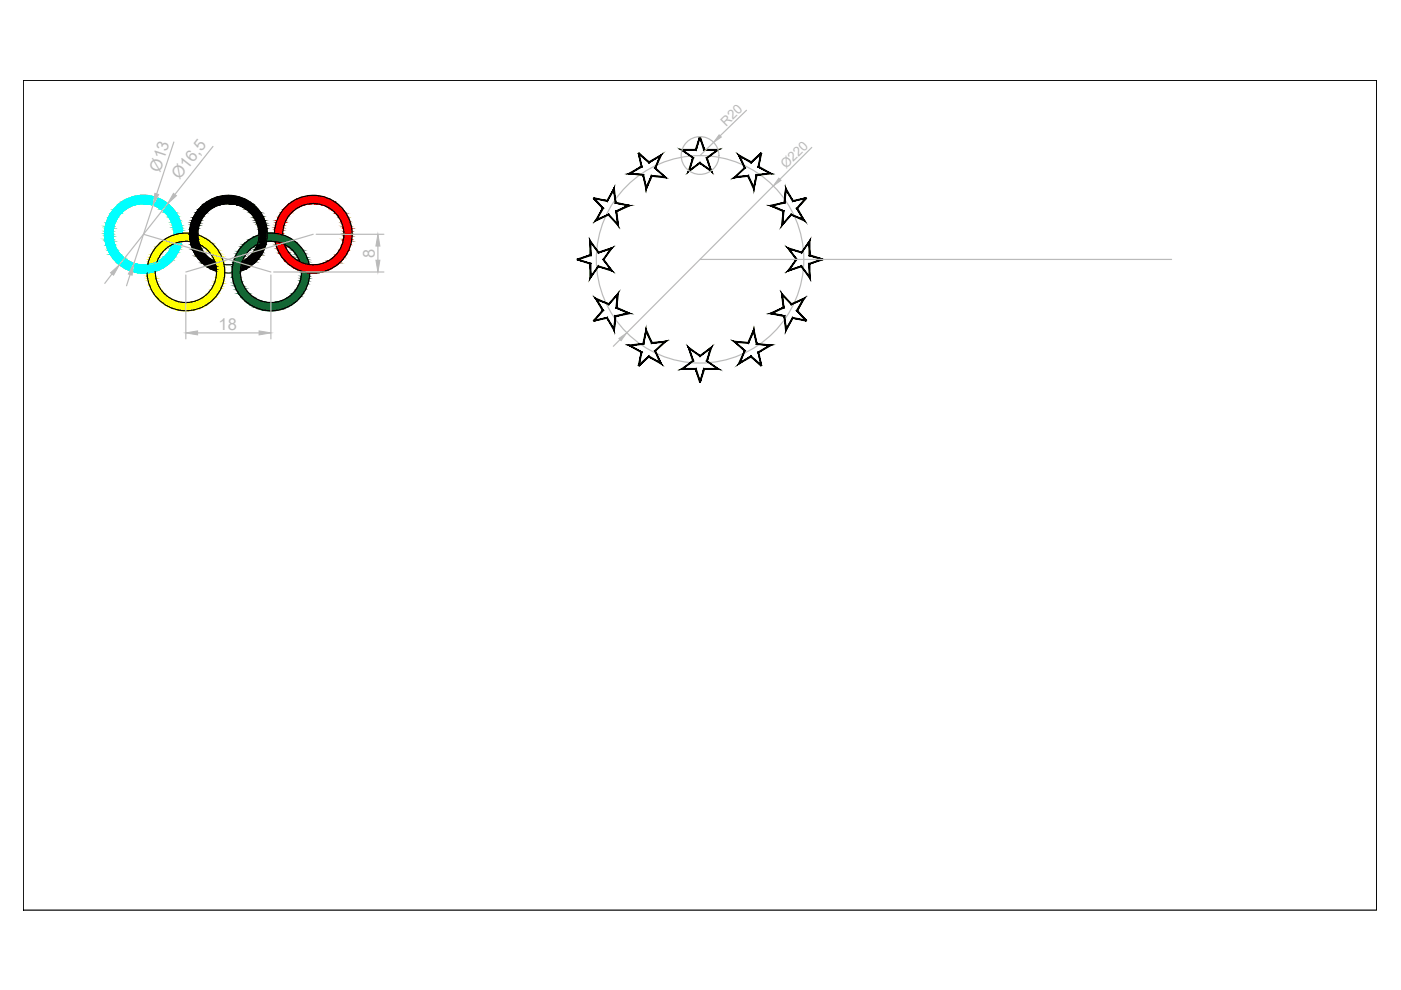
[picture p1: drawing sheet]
<svg xmlns="http://www.w3.org/2000/svg" width="297mm" height="210mm" viewBox="0 0 297 210" stroke-linecap="round" stroke-linejoin="round" font-family="sans-serif">
<defs><g id="words">
<g font-size="3.5" fill="#bababa">
<text x="33.9" y="36.6" transform="rotate(-72 33.9 36.6)">Ø13</text>
<text x="38" y="38.2" transform="rotate(-52 38 38.2)">Ø16,5</text>
<text x="79.4" y="54.6" transform="rotate(-90 79.4 54.6)">8</text>
<text x="46.3" y="69.9">18</text>
</g>
<g font-size="2.8" fill="#bababa">
<text x="154" y="26.9" transform="rotate(-44 154 26.9)">R20</text>
<text x="166.7" y="35.9" transform="rotate(-45 166.7 35.9)">Ø220</text>
</g>
</g></defs>
<!-- layer: cotas -->
<g fill="none" stroke="#bababa" stroke-width=".25">
<path d="M36.9 30.1l-3.7 11M45.2 31l-8.1 10.2M151.3 30.2l-2.9 2.8M158.3 23.4l-5.6 5.4M163.9 39.4l-31 31.2M172.1 31.3l-6.8 6.7M23.7 58.1l-1.5 2M27.6 58.2l-.8 2.4M30.4 49.7l27 8M32.5 43.5l-4.1 12.4M35.5 43.2l-10.2 12.9M39.4 58.3v13.6"/>
<path d="M57.4 58.3v13.6M58 57.7h23.4M66.4 49.7l-27 8M67 49.7h14.4M80.1 52.2v3M148.4 55h100M41.9 70.6h13M131.5 72l-1.5 1.4"/>
<circle cx="148.4" cy="33" r="4"/>
<circle cx="148.4" cy="55" r="22"/>
</g>
<!-- layer: 0 -->
<g fill="#000" stroke="#000" stroke-width=".21">
<path d="M44.8 57.1h1.1v.4zM47.2 41.5h2.4zM51 56.5h2l-1 .6z"/>
<path d="M135.3 32.5l.8 2.9-.6-2.9zM135.3 32.5l.8 2.9-.2-.1zM133.8 36.7l2.3-1.3-.2-.1zM133.2 36.8l2.7-1.5-2.1 1.4zM133.2 36.8l3.3 .2-2.7-.3zM133.2 36.8l3.3 .2-.2 .2zM136.5 37l-.2 .2 .7 2.4zM136.3 37.2l.7 2.4v.7zM138.1 37.2l-1.1 2.4v.7zM138.1 37.2l.1 .2-1.2 2.9zM138.1 37.2l.1 .2h2.6zM138.2 37.4h2.6l.5 .3zM138.8 35.7l2 1.7 .5 .3zM138.8 35.7l.2-.1 2.3 2.1zM139.9 33.2l-1.1 2.5 .2-.1zM139.9 33.2l.4-.5-1.3 2.9zM137.6 34.6l2.3-1.4 .4-.5zM137.6 34.3l2.7-1.6-2.7 1.9zM135.3 32.6l2.3 2v-.3zM135.3 32.6l.2-.2 2.1 1.9z"/>
<path d="M148.3 29l-.7 2.9 .9-2.8zM148.3 29l-.7 2.9-.2-.2zM144.9 31.9h2.7l-.2-.2zM144.3 31.7h3.1l-2.5 .2zM144.3 31.7l2.8 1.8-2.2-1.6zM144.3 31.7l2.8 1.8h-.3zM146.8 33.5l-.6 2.5 .9-2.5zM146.8 33.5l-.6 2.5-.3 .5zM146.2 36l-.3 .5 2.5-2.1zM145.9 36.5l2.5-2.1v.2zM148.4 34.4v.2l2.2 1.4zM148.4 34.6l2.2 1.4 .3 .5zM149.8 33.5l.8 2.5 .3 .5zM149.8 33.5h.2l.9 3zM149.8 33.5h.2l1.9-1.6zM150 33.5l1.9-1.6 .6-.2zM149.2 31.9h2.7l.6-.2zM149.4 31.7h3.1l-3.3 .2zM148.3 29.1l.9 2.8 .2-.2zM148.3 29.1l.2-.1 .9 2.7z"/>
<path d="M161.3 32.4l-2.1 2.2 2.3-2zM159.2 34.3l2.1-1.9-2.1 2.2zM157 33.2l2.2 1.4v-.3zM156.5 32.7l2.7 1.6-2.2-1.1zM156.5 32.7l1.5 3-1-2.5zM156.5 32.7l1.5 3-.2-.1zM157.8 35.6l-1.8 1.8 2-1.7zM155.5 37.7l2.3-2.1-1.8 1.8zM155.5 37.7l3.2-.5-2.7 .2zM155.5 37.7l3.2-.5-.1 .2zM158.7 37.2l-.1 .2 1.2 2.2zM158.6 37.4l1.2 2.2v.7zM160.3 37l-.5 2.6v.7zM160.3 37l.2 .2-.7 3.1zM160.3 37l.2 .2 2.5-.5zM160.5 37.2l2.5-.5 .6 .1zM160.7 35.4l2.3 1.3 .6 .1zM160.7 35.4l.2-.1 2.7 1.5zM161.3 32.5l-.6 2.9 .2-.1zM161.3 32.5h.2l-.6 2.8z"/>
<path d="M40.2 50.7h1.8zM40.2 50.7h1.8z"/>
<path d="M40.2 49.7l1.8 1-.1-1zM40.2 49.7l1.8 1h-1.8z"/>
<path d="M40.2 49.6l1.7 .1v-.1zM40.2 49.6l1.7 .1h-1.7z"/>
<path d="M40.2 48.7l1.7 .9 .1-.9zM40.2 48.7l1.7 .9h-1.7z"/>
<path d="M40.2 50.7l2 1-.2-1zM40.2 50.7l2 1h-1.7z"/>
<path d="M40.2 48.4l1.8 .3 .1-.3zM40.2 48.4l1.8 .3h-1.8z"/>
<path d="M40.4 47.7l1.7 .7 .1-.7zM40.4 47.7l1.7 .7h-1.9z"/>
<path d="M40.5 51.7l1.8 .2-.1-.2zM40.5 51.7l1.8 .2h-1.8z"/>
<path d="M40.5 51.9l2.2 .8-.4-.8zM40.5 51.9l2.2 .8h-1.9z"/>
<path d="M40.5 47.3l1.7 .4 .2-.4zM40.5 47.3l1.7 .4h-1.8z"/>
<path d="M40.7 46.8l1.7 .5 .2-.5zM40.7 46.8l1.7 .5h-1.9z"/>
<path d="M40.8 52.7l2 .3-.1-.3zM40.8 52.7l2 .3h-2z"/>
<path d="M40.8 53l2.4 .6-.4-.6zM40.8 53l2.4 .6h-2z"/>
<path d="M40.9 46.2l1.7 .6 .4-.6zM40.9 46.2l1.7 .6h-1.9z"/>
<path d="M41.1 45.9l1.9 .3 .1-.3zM41.1 45.9l1.9 .3h-2.1z"/>
<path d="M41.2 53.6l2.4 .4-.4-.4zM41.2 53.6l2.4 .4h-2.2z"/>
<path d="M41.4 54l2.5 .3-.3-.3zM41.4 54l2.5 .3h-2.3z"/>
<path d="M41.5 45.1l1.6 .8 .7-.8zM41.5 45.1l1.6 .8h-2z"/>
<path d="M41.6 45.1h2.2zM41.6 45.1h2.2z"/>
<path d="M41.6 54.3l3 .7-.7-.7zM41.6 54.3l3 .7h-2.5z"/>
<path d="M42.1 44.4l1.7 .7 .8-.7zM42.1 44.4l1.7 .7h-2.2z"/>
<path d="M42.1 55h2.5zM42.1 55h2.5z"/>
<path d="M42.1 55l3.4 .5-.9-.5zM42.1 55l3.4 .5h-2.9z"/>
<path d="M42.2 44.2l2.4 .2 .3-.2zM42.2 44.2l2.4 .2h-2.5z"/>
<path d="M42.6 43.9l2.3 .3 .6-.3zM42.6 43.9l2.3 .3h-2.7z"/>
<path d="M42.6 55.5l3 .3-.1-.3zM42.6 55.5l3 .3h-2.7z"/>
<path d="M42.9 55.8l2.9 .7-.2-.7zM42.9 55.8l2.9 .7h-2z"/>
<path d="M43.8 56.5h2zM43.8 56.5h2z"/>
<path d="M43.8 56.5l2.1 .6-.1-.6zM43.8 56.5l2.1 .6h-1.1z"/>
<path d="M43 43.5l2.5 .4 .9-.4zM43 43.5l2.5 .4h-2.9z"/>
<path d="M43 43.4h3.8zM43 43.4l3.4 .1h-3.4z"/>
<path d="M43.3 43.2l3.5 .2 .6-.2zM43 43.4l.3-.2 3.5 .2z"/>
<path d="M43.4 43.2h5zM43.3 43.2h4.1z"/>
<path d="M47.2 41.5l3.5 .3-1.1-.3zM46.1 41.8l1.1-.3 3.5 .3z"/>
<path d="M46.1 41.8l5.7 .4-1.1-.4zM45 42.2l1.1-.4 5.7 .4z"/>
<path d="M51 56.5v.6h1zM51 57.1h1l-1.1 .4z"/>
<path d="M45 42.2l7.9 .5-1.1-.5zM44 42.7l1-.5 7.9 .5z"/>
<path d="M44 42.7l9.5 .5-.6-.5zM43.4 43.2l.6-.5 9.5 .5z"/>
<path d="M51 56.5h2zM51 56.5h2z"/>
<path d="M48.4 43.2h5.2zM48.4 43.2h5.2z"/>
<path d="M49.4 43.2l4.4 .2-.2-.2zM49.4 43.2l4.4 .2h-3.7z"/>
<path d="M50.1 43.4l3.8 .1zM50.1 43.4l3.8 .1z"/>
<path d="M50.4 43.5l3.9 .4-.4-.4zM50.4 43.5l3.9 .4h-2.9z"/>
<path d="M51.2 55.8l1.8 .7 .9-.7zM51.2 55.8l1.8 .7h-2z"/>
<path d="M51.3 55.5l2.6 .3 .3-.3zM51.3 55.5l2.6 .3h-2.7z"/>
<path d="M51.4 43.9l3.2 .3-.3-.3zM51.4 43.9l3.2 .3h-2.7z"/>
<path d="M51.9 44.2l2.9 .2-.2-.2zM51.9 44.2l2.9 .2h-2.5z"/>
<path d="M52.2 55h2.5zM52.2 55h2.6z"/>
<path d="M52.2 55l2 .5 .5-.5zM51.3 55.5l.9-.5 2 .5z"/>
<path d="M52.3 44.4l3 .7-.5-.7zM52.3 44.4l3 .7h-2.3z"/>
<path d="M54.8 50.7h1.8zM54.8 50.7h1.8z"/>
<path d="M52.9 54.3l1.9 .7 .4-.7zM52.2 55l.7-.7 1.9 .7z"/>
<path d="M53 45.1h2.3zM53 45.1h2.3z"/>
<path d="M53.1 45.1l2.6 .8-.4-.8zM53.1 45.1l2.6 .8h-2z"/>
<path d="M53.2 54l2 .3 .2-.3zM53.2 54l2 .3h-2.3z"/>
<path d="M53.6 53.6l1.8 .4 .3-.4zM53.6 53.6l1.8 .4h-2.2z"/>
<path d="M53.7 45.9l2.2 .3-.2-.3zM53.7 45.9l2.2 .3h-2z"/>
<path d="M53.9 46.2l2.2 .6-.2-.6zM53.9 46.2l2.2 .6h-1.9z"/>
<path d="M54 53l1.7 .6 .3-.6zM54 53l1.7 .6h-2.1z"/>
<path d="M54.2 52.7l1.8 .3 .1-.3zM54.2 52.7l1.8 .3h-2z"/>
<path d="M54.2 46.8l2.1 .5-.2-.5zM54.2 46.8l2.1 .5h-1.9z"/>
<path d="M54.4 47.3l2 .4-.1-.4zM54.4 47.3l2 .4h-1.8z"/>
<path d="M54.6 51.7l1.8 .2v-.2zM54.6 51.7l1.8 .2h-1.9z"/>
<path d="M54.5 51.9l1.6 .8 .3-.8zM54.5 51.9l1.6 .8h-1.9z"/>
<path d="M54.6 47.7l2 .7-.2-.7zM54.6 47.7l2 .7h-1.8z"/>
<path d="M54.8 48.4l1.8 .3v-.3zM54.8 48.4l1.8 .3h-1.8z"/>
<path d="M54.8 48.7l1.9 .9-.1-.9zM54.8 48.7l1.9 .9h-1.8z"/>
<path d="M54.8 50.7l1.6 1 .2-1zM54.8 50.7l1.6 1h-1.8z"/>
<path d="M54.9 49.6l1.8 .1v-.1zM54.9 49.6l1.8 .1h-1.8z"/>
<path d="M54.9 49.7l1.7 1 .1-1zM54.9 49.7l1.7 1h-1.8z"/>
<path d="M122.5 54.9l-.1 .2 2.9 .8zM122.4 55.1l2.9 .8-.2 .1zM125.1 56l.2 2.5v-2.6zM125.1 56l.2 2.5-.2 .6zM126.9 56.4l-1.6 2.1-.2 .6zM126.9 56.4v.2l-1.8 2.5zM126.9 56.4v.2l2.5 .6zM126.9 56.6l2.5 .6 .5 .3zM127.8 55l1.6 2.2 .5 .3zM127.8 55h.2l1.9 2.5zM129.4 52.8l-1.6 2.2h.2zM129.4 52.8l.5-.3-1.9 2.5zM126.9 53.7l2.5-.9 .5-.3zM126.9 53.4l3-.9-3 1.2zM125.3 51.5l1.6 2.2v-.3zM125.1 50.9l1.8 2.5-1.6-1.9zM125.1 50.9l.2 3.3v-2.7zM125.1 50.9l.2 3.3-.2-.2zM122.5 55.1l2.8-.9-.2-.2zM122.4 54.9l2.7-.9-2.6 1.1z"/>
<path d="M126 41.9l-.2 .2 2.2 2.1zM125.8 42.1l2.2 2.1h-.3zM127.7 44.2l-1.1 2.3 1.4-2.3zM127.7 44.2l-1.1 2.3-.5 .4zM126.6 46.5l-.5 .4 3-1.5zM126.1 46.9l3-1.5-.1 .2zM129.1 45.4l-.1 .2 1.8 1.8zM129 45.6l1.8 1.8 .3 .6zM130.6 44.7l.2 2.7 .3 .6zM130.6 44.7l.2 .1 .3 3.2zM130.6 44.7l.2 .1 2.2-1.2zM130.8 44.8l2.2-1.2h.7zM130.4 43.1l2.6 .5h.7zM130.4 43.1l.2-.2 3.1 .7zM130.1 40.4l.3 2.7 .2-.2zM130.2 39.8l.4 3.1-.5-2.5zM130.2 39.8l-1.4 2.9 1.3-2.3zM130.2 39.8l-1.4 2.9-.1-.2zM125.9 42.1l2.9 .6-.1-.2zM125.9 41.9l2.8 .6-2.8-.4z"/>
<path d="M168 42.7l2.9-.6v-.2zM168.1 42.5l2.8-.6-2.9 .8zM166.7 40.4l1.3 2.3 .1-.2zM166.6 39.8l1.5 2.7-1.4-2.1zM166.6 39.8l-.2 3.3 .3-2.7zM166.6 39.8l-.2 3.3-.2-.2zM163.8 43.6l2.6-.5-.2-.2zM163.1 43.6l3.1-.7-2.4 .7zM163.1 43.6l3.1 1.1-2.4-1.1zM163.1 43.6l3.1 1.1-.2 .1zM166 44.8v2.6l.2-2.7zM166 44.8v2.6l-.3 .6zM167.8 45.4l-1.8 2-.3 .6zM167.8 45.4v.2l-2.1 2.4zM167.8 45.4v.2l2.4 .9zM167.8 45.6l2.4 .9 .5 .4zM168.9 44.2l1.3 2.3 .5 .4zM168.9 44.2h.2l1.6 2.7zM170.8 41.9l-1.9 2.3h.2zM170.8 41.9l.2 .2-1.9 2.1z"/>
<path d="M171.5 54.2l2.9 .9v-.2zM171.5 54.2l.2-.2 2.7 .9zM171.5 51.5v2.7l.2-.2zM171.7 50.9v3.1l-.2-2.5zM171.7 50.9l-1.7 2.8 1.5-2.2zM171.7 50.9l-1.7 2.8-.1-.3zM167.4 52.8l2.6 .9-.1-.3zM166.9 52.5l3 .9-2.5-.6zM166.9 52.5l2.1 2.5-1.6-2.2zM166.9 52.5l2.1 2.5h-.2zM168.8 55l-1.4 2.2 1.6-2.2zM168.8 55l-1.4 2.2-.5 .3zM166.9 57.5l3.1-1.1-2.6 .8zM166.9 57.5l3.1-1.1-.1 .2zM170 56.4l-.1 .2 1.6 1.9zM169.9 56.6l1.6 1.9 .2 .6zM171.5 55.9v2.6l.2 .6zM171.5 55.9l.2 .1v3.1zM171.5 55.9l.2 .1 2.7-1.1zM171.7 56l2.7-1.1v.2z"/>
<path d="M125.9 67.9v.2l2.9-.8zM125.9 68.1l2.9-.8-.1 .2zM128.8 67.3l-.1 .2 1.4 2.1zM128.7 67.5l1.4 2.1 .1 .6zM130.4 66.9l-.3 2.7 .1 .6zM130.4 66.9l.2 .2-.4 3.1zM130.4 66.9l.2 .2 2.4-.7zM130.6 67.1l2.4-.7 .7 .1zM130.6 65.3l2.4 1.1 .7 .1zM130.6 65.3l.2-.1 2.9 1.3zM130.8 62.7l-.2 2.6 .2-.1zM131.1 62.1l-.3 3.1v-2.5zM131.1 62.1l-2 2.5 1.7-1.9zM131.1 62.1l-2 2.5-.1-.2zM126.6 63.6l2.5 1-.1-.2zM126.1 63.1l2.9 1.3-2.4-.8zM126.1 63.1l1.9 2.7-1.4-2.2zM126.1 63.1l1.9 2.7h-.3zM127.7 65.8l-1.7 2.3 2-2.3zM127.7 65.8l-1.7 2.3-.2-.1z"/>
<path d="M135.3 77.4l.2 .2 2.1-2.1zM137.6 75.5v.2l-2.1 1.9zM137.6 75.5v.2l2.3 1.1zM137.6 75.7l2.3 1.1 .4 .5zM138.8 74.4l1.1 2.4 .4 .5zM138.8 74.4h.2l1.3 2.9zM138.8 74.4h.2l1.8-1.8zM140.8 72.6l.5-.3-2.3 2.1zM138.1 72.8l2.7-.2 .5-.3zM138.2 72.6l3.1-.3-3.2 .5zM137 70.4l1.1 2.4 .1-.2zM137 69.7l1.2 2.9-1.2-2.2zM137 69.7l-.5 3.3 .5-2.6zM137 69.7l-.5 3.3-.2-.2zM133.8 73.3l2.7-.3-.2-.2zM133.2 73.2l3.1-.4-2.5 .5zM133.2 73.2l2.9 1.4-2.3-1.3zM133.2 73.2l2.9 1.4-.2 .1zM135.9 74.7l-.4 2.8 .6-2.9zM135.9 74.7l-.4 2.8h-.2z"/>
<path d="M160.7 74.6l.6 2.9h.2zM160.7 74.6l.2 .1 .6 2.8zM160.7 74.6l.2 .1 2.1-1.4zM160.9 74.7l2.1-1.4 .6-.1zM160.3 73l2.7 .3 .6-.1zM160.3 73l.2-.2 3.1 .4zM159.8 70.4l.5 2.6 .2-.2zM159.8 69.7l.7 3.1-.7-2.4zM159.8 69.7l-1.1 3.1 1.1-2.4zM159.8 69.7l-1.1 3.1-.1-.2zM156 72.6l2.7 .2-.1-.2zM155.5 72.3l3.1 .3h-2.6zM155.5 72.3l2.5 2.1-2-1.8zM155.5 72.3l2.5 2.1h-.2zM157.8 74.4l-.8 2.4 1-2.4zM157.8 74.4l-.8 2.4-.5 .5zM157 76.8l-.5 .5 2.7-1.8zM156.5 77.3l2.7-1.8v.2zM159.2 75.5v.2l2.3 1.7zM159.2 75.7l2.3 1.7-.2 .2z"/>
<path d="M168.9 65.8l1.9 2.3 .2-.1zM168.9 65.8h.2l1.9 2.2zM170.2 63.6l-1.3 2.2h.2zM170.2 63.6l.5-.5-1.6 2.7zM167.8 64.6l2.4-1 .5-.5zM167.8 64.4l2.9-1.3-2.9 1.5zM166 62.7l1.8 1.9v-.2zM165.7 62.1l2.1 2.3-1.8-1.7zM165.7 62.1l.5 3.2-.2-2.6zM165.7 62.1l.5 3.2-.2-.1zM163.8 66.4l2.4-1.1-.2-.1zM163.1 66.5l2.9-1.3-2.2 1.2zM163.1 66.5l3.3 .4-2.6-.5zM163.1 66.5l3.3 .4-.2 .2zM166.4 66.9l-.2 .2 .5 2.5zM166.2 67.1l.5 2.5-.1 .6zM168 67.3l-1.3 2.3-.1 .6zM168 67.3l.1 .2-1.5 2.7zM168 67.3l.1 .2 2.8 .4zM168.1 67.5l2.8 .4v.2z"/>
<path d="M149.2 78.1l-.9 2.9h.2zM149.2 78.1l.2 .2-.9 2.7zM149.2 78.1l.2 .2 2.5-.2zM149.4 78.3l2.5-.2 .6 .2zM149.8 76.6l2.1 1.5 .6 .2zM149.8 76.6l.2-.1 2.5 1.8zM150.6 74l-.8 2.6 .2-.1zM150.9 73.5l-.9 3 .6-2.5zM148.4 75.6l2.2-1.6 .3-.5zM148.4 75.4l2.5-1.9-2.5 2.1zM146.2 74l2.2 1.6v-.2zM145.9 73.5l2.5 1.9-2.2-1.4zM145.9 73.5l1.2 3.1-.9-2.6zM145.9 73.5l1.2 3.1-.3-.1zM144.9 78.1l2.2-1.5-.3-.1zM144.3 78.3l2.5-1.8-1.9 1.6zM144.3 78.3l3.3-.2h-2.7zM144.3 78.3l3.3-.2-.2 .2zM147.6 78.1l-.2 .2 1.1 2.7zM147.4 78.3l1.1 2.7h-.2z"/>
</g>
<!-- layer: cotas -->
<g fill="#bababa" stroke="#bababa" stroke-width=".21">
<path d="M131.2 71.8l1.7-1.2-1.2 1.6z"/>
<path d="M165.1 37.8l.5 .4-1.7 1.2z"/>
<path d="M152.5 28.6l.4 .5-1.6 1.1z"/>
<path d="M39.4 70.6l2.5-.4v.8z"/>
<path d="M54.9 70.2l2.5 .4-2.5 .4z"/>
<path d="M79.7 55.2h.8l-.4 2.5z"/>
<path d="M80.1 49.7l.4 2.5h-.8z"/>
<path d="M28.4 55.9l-.4 2.4-.8-.2z"/>
<path d="M32.8 41l.8 .2-1.1 2.3z"/>
<path d="M23.4 57.8l1.9-1.7-1.2 2.2z"/>
<path d="M36.8 41l.6 .5-1.9 1.7z"/>
</g>
<!-- layer: 0 -->
<g fill="none" stroke="#000" stroke-width=".25">
<path d="M4.9 17h287v176h-287zM38.7 49.4a8.2 8.2 0 0 0-12-7.1 8.2 8.2 0 0 0-1.2 13.9 8.2 8.2 0 0 0 13-5M40.2 49.5a8.2 8.2 0 0 0-8.9 6.6M40.3 51.2a6.5 6.5 0 0 0-7 4.3M41.9 49.8a8.2 8.2 0 0 1 2.5 14.4 8.2 8.2 0 0 1-13.2-6.3M42.3 51.8a6.5 6.5 0 0 1 .5 11.4 6.5 6.5 0 0 1-9.9-5.7M45.6 55.5a6.5 6.5 0 0 1-2.2-9.9 6.5 6.5 0 0 1 10.1 0 6.5 6.5 0 0 1-2.2 9.9M45.9 57.5a8.2 8.2 0 0 1-4.1-12.7 8.2 8.2 0 0 1 13.3 0 8.2 8.2 0 0 1-4.2 12.7M47.5 56.1h1.8M47.7 57.8h1.5M54.6 51.8a6.5 6.5 0 0 0-.5 11.4 6.5 6.5 0 0 0 9.9-5.7M55 49.8a8.2 8.2 0 0 0-2.5 14.4 8.2 8.2 0 0 0 13.2-6.3"/>
<path d="M56.6 51.2a6.5 6.5 0 0 1 7 4.3M56.7 49.5a8.2 8.2 0 0 1 8.8 6.6M58.2 49.4a8.2 8.2 0 0 1 12-7.1 8.2 8.2 0 0 1 1.2 13.9 8.2 8.2 0 0 1-13.1-5M59.9 49.8a6.5 6.5 0 0 1 9-6.1 6.5 6.5 0 0 1 2 10.7 6.5 6.5 0 0 1-10.6-2.6"/>
</g>
<g fill="#ff0" stroke="#ff0" stroke-width=".21">
<path d="M29.4 41.5h2.1z"/>
<path d="M36.9 49.5h1.8l-.9 .1z"/>
<path d="M41.9 49.8l.7 .3h-.7z"/>
<path d="M37.5 51.4l1-.2v.2z"/>
<path d="M32.6 57.6l.3-.1z"/>
<path d="M32.5 57.7h.4z"/>
<path d="M31.3 57.9h1.6z"/>
<path d="M29.9 57.9h1z"/>
<path d="M38.2 65.8h2.5z"/>
<path d="M38.8 49.5h1.4z"/>
<path d="M39.3 51.2h1z"/>
<path d="M31.5 55.5h1.8l-1 .4z"/>
<path d="M29.4 41.5h2.2zM29.2 41.5h2.4z"/>
<path d="M29.2 41.5l3.5 .3-1.1-.3zM28.2 41.8l1-.3 3.5 .3z"/>
<path d="M28.2 41.8h4.6zM28.1 41.8h4.7z"/>
<path d="M28.1 41.8l5.7 .3-1-.3zM27.1 42.1l1-.3 5.7 .3z"/>
<path d="M27.1 42.1l6.8 .1zM27 42.2h6.9z"/>
<path d="M27 42.2l7.8 .5-.9-.5zM26.1 42.7l.9-.5 7.8 .5z"/>
<path d="M26.1 42.7h8.8zM25.9 42.7h9z"/>
<path d="M25.9 42.7l9.6 .5-.6-.5zM25.4 43.2l.5-.5 9.6 .5z"/>
<path d="M30.3 43.2h5.2zM30.3 43.2h5.2z"/>
<path d="M25.4 43.2h4.9zM25.2 43.3h4z"/>
<path d="M31.3 43.2l4.4 .2-.2-.2zM31.3 43.2l4.4 .2h-3.8z"/>
<path d="M25.2 43.3l3.5 .1 .5-.1zM25 43.4l.2-.1 3.5 .1z"/>
<path d="M31.9 43.4l3.9 .1-.1-.1zM31.9 43.4l3.9 .1h-3.4z"/>
<path d="M25 43.4h3.7zM25 43.4l3.2 .1h-3.3z"/>
<path d="M32.4 43.5l3.8 .4-.4-.4zM32.4 43.5l3.8 .4h-2.9z"/>
<path d="M24.9 43.5l2.4 .5 .9-.5zM24.9 43.5l2.4 .5h-2.8z"/>
<path d="M33.3 43.9l3.3 .3-.4-.3zM33.3 43.9l3.3 .3h-2.8z"/>
<path d="M24.5 44l2.4 .3 .4-.3zM24.2 44.3l.3-.3 2.4 .3z"/>
<path d="M33.8 44.2l2.9 .2-.1-.2zM33.8 44.2l2.9 .2h-2.5z"/>
<path d="M24.2 44.3l2.2 .2 .5-.2zM24.2 44.3l2.2 .2h-2.5z"/>
<path d="M34.2 44.4l3.1 .7-.6-.7zM34.2 44.4l3.1 .7h-2.3zM35 45.1h2.3zM35 45.1h2.3z"/>
<path d="M23.9 44.5l1.8 .7 .7-.7zM23.9 44.5l1.8 .7h-2.2z"/>
<path d="M23.5 45.2h2.2zM23.5 45.2l2.1 .1z"/>
<path d="M35 45.1l2.7 .8-.4-.8zM35 45.1l2.7 .8h-2z"/>
<path d="M35.7 45.9l2.1 .2-.1-.2zM35.7 45.9l2.1 .2h-2z"/>
<path d="M23.4 45.3l1.6 .8 .6-.8zM23.4 45.3l1.6 .8h-2z"/>
<path d="M23 46.1l1.9 .1 .1-.1zM23 46.1l1.9 .1h-2z"/>
<path d="M35.8 46.1l2.3 .7-.3-.7zM35.8 46.1l2.3 .7h-1.9z"/>
<path d="M22.9 46.2l1.6 .8 .4-.8zM22.9 46.2l1.6 .8h-1.9z"/>
<path d="M36.2 46.8l2.1 .4-.2-.4zM36.2 46.8l2.1 .4h-1.9z"/>
<path d="M22.6 47l1.8 .3 .1-.3zM22.6 47l1.8 .3h-1.9z"/>
<path d="M36.4 47.2l2 .6-.1-.6zM36.4 47.2l2 .6h-1.8z"/>
<path d="M22.5 47.3l1.6 .7 .3-.7zM22.5 47.3l1.6 .7h-1.8z"/>
<path d="M36.6 47.8l2 .5-.2-.5zM36.6 47.8l2 .5h-1.9z"/>
<path d="M22.3 48l1.8 .4v-.4zM22.3 48l1.8 .4h-1.8z"/>
<path d="M36.7 48.3l1.9 .5v-.5zM36.7 48.3l1.9 .5h-1.7z"/>
<path d="M22.3 48.4l1.6 .6 .2-.6zM22.3 48.4l1.6 .6h-1.7z"/>
<path d="M36.9 48.8l1.8 .7-.1-.7zM36.9 48.8l1.8 .7h-1.8z"/>
<path d="M22.2 49l1.7 .6v-.6zM22.2 49l1.7 .6h-1.7z"/>
<path d="M36.9 49.5v.1h.9zM36.9 49.6h.9l-.9 .2z"/>
<path d="M22.2 49.6l1.7 .5v-.5zM22.2 49.6l1.7 .5h-1.7z"/>
<path d="M41.9 50.1l1.1 .1zM41.9 50.1l1.1 .1h-1z"/>
<path d="M22.2 50.1l1.8 .6-.1-.6zM22.2 50.1l1.8 .6h-1.7z"/>
<path d="M42 50.2l2 .6-1-.6zM42 50.2l2 .6h-2z"/>
<path d="M42 50.8l2.1 .1zM42 50.8l2.1 .1z"/>
<path d="M22.3 50.7l1.8 .4-.1-.4zM22.3 50.7l1.8 .4h-1.8z"/>
<path d="M42 50.9l2.9 .6-.8-.6zM42 50.9l2.9 .6h-2.7z"/>
<path d="M42.2 51.5l3 .3-.3-.3zM42.2 51.5l3 .3h-2.9z"/>
<path d="M37.5 51.4l.8 .4 .2-.4zM36.6 51.8l.9-.4 .8 .4z"/>
<path d="M22.3 51.1l2 .8-.2-.8zM22.3 51.1l2 .8h-1.8z"/>
<path d="M22.5 51.9l1.9 .2-.1-.2zM22.5 51.9l1.9 .2h-1.9z"/>
<path d="M36.6 51.8l1.6 .6 .1-.6zM36.6 51.8l1.6 .6h-1.9z"/>
<path d="M42.3 51.8l3.4 .6-.5-.6zM42.3 51.8l3.4 .6h-2.5zM43.2 52.4h2.5zM43.2 52.4h2.5z"/>
<path d="M36.3 52.4l1.7 .4 .2-.4zM36.3 52.4l1.7 .4h-1.9z"/>
<path d="M22.5 52.1l2.3 .9-.4-.9zM22.5 52.1l2.3 .9h-2z"/>
<path d="M43.2 52.4l3 .6-.5-.6zM43.2 52.4l3 .6h-2.2z"/>
<path d="M22.8 53l2 .1zM22.8 53l2 .1z"/>
<path d="M44 53l2.4 .3-.2-.3zM44 53l2.4 .3h-2.2z"/>
<path d="M36.1 52.8l1.6 .6 .3-.6zM36.1 52.8l1.6 .6h-2z"/>
<path d="M35.7 53.4l1.9 .3 .1-.3zM35.7 53.4l1.9 .3h-2.1z"/>
<path d="M44.2 53.3l2.5 .5-.3-.5zM44.2 53.3l2.5 .5h-2.1z"/>
<path d="M22.9 53.1l2.6 .8-.7-.8zM22.9 53.1l2.6 .8h-2.1z"/>
<path d="M23.4 53.9l2.2 .1zM23.4 53.9l2.2 .1z"/>
<path d="M44.6 53.8l2.4 .5-.3-.5zM44.6 53.8l2.4 .5h-2z"/>
<path d="M35.5 53.7l1.7 .7 .4-.7zM35.5 53.7l1.7 .7h-2.3z"/>
<path d="M34.9 54.4l2.3 .1zM34.9 54.4l2.3 .1z"/>
<path d="M23.4 54l2.8 .6-.6-.6zM23.4 54l2.8 .6h-2.3z"/>
<path d="M45 54.3l2.1 .4-.1-.4zM45 54.3l2.1 .4h-1.9z"/>
<path d="M23.9 54.6l2.8 .4-.5-.4zM23.9 54.6l2.8 .4h-2.6z"/>
<path d="M34.8 54.5l1.8 .6 .6-.6zM34 55.1l.8-.6 1.8 .6z"/>
<path d="M24.1 55l3 .3-.4-.3zM24.1 55l3 .3h-2.7z"/>
<path d="M34 55.1l2.4 .2 .2-.2zM33.6 55.3l.4-.2 2.4 .2z"/>
<path d="M45.2 54.7l2.2 .7-.3-.7zM45.2 54.7l2.2 .7h-1.9z"/>
<path d="M33.6 55.3l2.5 .3 .3-.3zM33.1 55.6l.5-.3 2.5 .3z"/>
<path d="M45.5 55.4l1.9 .2v-.2zM45.5 55.4l1.9 .2h-1.8z"/>
<path d="M24.4 55.3l3.6 .4-.9-.4zM24.4 55.3l3.6 .4h-3.2z"/>
<path d="M24.8 55.7l3.5 .1zM24.8 55.7l3.5 .1z"/>
<path d="M33.1 55.6l2.7 .3 .3-.3zM32.1 55.9l1-.3 2.7 .3z"/>
<path d="M24.9 55.8l4.1 .2-.7-.2zM24.9 55.8l4.1 .2h-3.8z"/>
<path d="M32.1 55.9l3.5 .2 .2-.2zM31.2 56.1l.9-.2 3.5 .2z"/>
<path d="M31.2 56.1h4.4zM31.1 56.1h4.4z"/>
<path d="M31.1 56.1h4.4zM30 56.1h5.5z"/>
<path d="M25.2 56l4.8 .1zM25.2 56l4.8 .1h-4.7z"/>
<path d="M25.3 56.1l9.7 .4 .5-.4zM25.3 56.1l9.7 .4h-9.2z"/>
<path d="M45.6 55.6l2 1-.2-1zM45.6 55.6l2 1h-1.8z"/>
<path d="M45.8 56.6h1.8zM45.8 56.6h1.8z"/>
<path d="M25.8 56.5l8.8 .3 .4-.3zM25.8 56.5l8.8 .3h-8.3z"/>
<path d="M26.3 56.8l7.7 .3 .6-.3zM26.3 56.8l7.7 .3h-7.2z"/>
<path d="M26.8 57.1l6.8 .2 .4-.2zM26.8 57.1l6.8 .2h-6.3z"/>
<path d="M27.3 57.3l5.6 .2 .7-.2zM27.3 57.3l5.6 .2h-5z"/>
<path d="M27.9 57.5h5zM27.9 57.5l4.7 .1z"/>
<path d="M45.8 56.6l1.9 1-.1-1zM45.8 56.6l1.9 1h-1.8z"/>
<path d="M32.6 57.6h.3zM32.5 57.6h.4z"/>
<path d="M28.2 57.6h4.4zM28.2 57.6h4.3z"/>
<path d="M32.5 57.6l.4 .1zM32.5 57.7h.4zM32.3 57.7h.6z"/>
<path d="M28.3 57.6h4.2zM28.3 57.6l4 .1z"/>
<path d="M45.9 57.6l1.8 .2v-.2zM45.9 57.6l1.8 .2h-1.8z"/>
<path d="M32.3 57.7l.6 .1zM32.1 57.8h.8z"/>
<path d="M28.6 57.7h3.7zM28.6 57.7l3.4 .1z"/>
<path d="M32.1 57.8h.8zM32 57.8h.9z"/>
<path d="M32 57.8h.9zM31.8 57.8h1.1z"/>
<path d="M28.8 57.8h3.2zM28.8 57.8h2.9z"/>
<path d="M31.8 57.8h1.1zM31.5 57.8h1.4z"/>
<path d="M29 57.8h2.7zM29 57.8h2.5z"/>
<path d="M31.5 57.8l1.4 .1zM31.3 57.9h1.6zM31.3 57.9h1.6z"/>
<path d="M29.4 57.8h2.1zM29.4 57.8l1.9 .1z"/>
<path d="M31.3 57.9h1.6zM31.2 57.9h1.7z"/>
<path d="M29.7 57.9h1.6zM29.7 57.9h1.2z"/>
<path d="M31.2 57.9l1.8 .7-.1-.7zM31.2 57.9l1.8 .7h-1.8z"/>
<path d="M45.9 57.8l1.7 .9 .1-.9zM45.9 57.8l1.7 .9h-1.8z"/>
<path d="M45.8 58.7l1.8 .2v-.2zM45.8 58.7l1.8 .2h-1.8z"/>
<path d="M31.2 58.6l1.9 .4-.1-.4zM31.2 58.6l1.9 .4h-1.8z"/>
<path d="M31.3 59l1.9 .6-.1-.6zM31.3 59l1.9 .6h-1.8z"/>
<path d="M45.8 58.9l1.6 .8 .2-.8zM45.8 58.9l1.6 .8h-1.8z"/>
<path d="M45.6 59.7l1.7 .3 .1-.3zM45.6 59.7l1.7 .3h-1.8z"/>
<path d="M31.4 59.6l2 .6-.2-.6zM31.4 59.6l2 .6h-1.8z"/>
<path d="M31.6 60.2l2 .3-.2-.3zM31.6 60.2l2 .3h-1.9z"/>
<path d="M45.5 60l1.6 .6 .2-.6zM45.5 60l1.6 .6h-1.9z"/>
<path d="M45.2 60.6l1.7 .5 .2-.5zM45.2 60.6l1.7 .5h-2z"/>
<path d="M31.7 60.5l2.3 .8-.4-.8zM31.7 60.5l2.3 .8h-2z"/>
<path d="M32 61.3l2.1 .1-.1-.1zM32 61.3l2.1 .1h-2z"/>
<path d="M44.9 61.1l1.8 .4 .2-.4zM44.9 61.1l1.8 .4h-2z"/>
<path d="M44.7 61.5l1.6 .7 .4-.7zM44.7 61.5l1.6 .7h-2.2z"/>
<path d="M32.1 61.4l2.6 .8-.6-.8zM32.1 61.4l2.6 .8h-2.2z"/>
<path d="M32.5 62.2l2.3 .1zM32.5 62.2l2.3 .1z"/>
<path d="M44.1 62.2l2.2 .1v-.1zM44.1 62.2l2.2 .1h-2.3z"/>
<path d="M32.6 62.3l2.9 .6-.7-.6zM32.6 62.3l2.9 .6h-2.5z"/>
<path d="M44 62.3l1.7 .7 .6-.7zM43.2 63l.8-.7 1.7 .7z"/>
<path d="M43.2 63l2.5 .1v-.1zM43 63.1l.2-.1 2.5 .1z"/>
<path d="M33 62.9l3 .3-.5-.3zM33 62.9l3 .3h-2.7z"/>
<path d="M33.3 63.2l3.1 .2-.4-.2zM33.3 63.2l3.1 .2h-2.9z"/>
<path d="M43 63.1l2.2 .4 .5-.4zM42.3 63.5l.7-.4 2.2 .4z"/>
<path d="M33.5 63.4l3.8 .5-.9-.5zM33.5 63.4l3.8 .5h-3.4z"/>
<path d="M42.3 63.5l2.6 .4 .3-.4zM41.4 63.9l.9-.4 2.6 .4z"/>
<path d="M41.4 63.9h3.5zM41.2 63.9h3.6z"/>
<path d="M33.9 63.9l4.1 .1zM33.9 63.9l4.1 .1h-3.9z"/>
<path d="M34.1 64l4.2 .1zM34.1 64l4.2 .1z"/>
<path d="M41.2 63.9l3.4 .2 .2-.2zM40.4 64.1l.8-.2 3.4 .2z"/>
<path d="M40.4 64.1h4.2zM39.4 64.2h5.1z"/>
<path d="M34.2 64.1l5.2 .1zM34.2 64.1l5.2 .1h-5z"/>
<path d="M34.4 64.2l9.5 .4 .6-.4zM34.4 64.2l9.5 .4h-8.9z"/>
<path d="M35 64.6h8.9zM35 64.6l8.8 .1z"/>
<path d="M35.1 64.7l7.8 .5 .9-.5zM35.1 64.7l7.8 .5h-6.9z"/>
<path d="M36 65.2h6.9zM36 65.2h6.7z"/>
<path d="M36.1 65.2l5.7 .4 .9-.4zM36.1 65.2l5.7 .4h-4.7z"/>
<path d="M37.1 65.6h4.7zM37.1 65.6h4.5z"/>
<path d="M37.2 65.6l3.5 .2 .9-.2zM37.2 65.6l3.5 .2h-2.5z"/>
<path d="M38.2 65.8h2.2zM38.3 65.8h2.1z"/>
<path d="M38.8 49.5h1.4zM38 49.5h2.2z"/>
<path d="M38 49.5l2.2 .3v-.3zM36.9 49.8l1.1-.3 2.2 .3z"/>
<path d="M36.9 49.8l3.3 .4v-.4zM35.9 50.2l1-.4 3.3 .4z"/>
<path d="M35.9 50.2l4.3 .1v-.1zM35.6 50.3l.3-.1 4.3 .1z"/>
<path d="M35.6 50.3l4.6 .5v-.5zM34.9 50.8l.7-.5 4.6 .5z"/>
<path d="M34.9 50.8l5.4 .4-.1-.4zM34.4 51.2l.5-.4 5.4 .4z"/>
<path d="M34.4 51.2h4.9zM34.2 51.3h4.1z"/>
<path d="M34.2 51.3l3.5 .1 .6-.1zM34 51.4l.2-.1 3.5 .1z"/>
<path d="M34 51.4h3.7zM34 51.4l3.4 .1h-3.5z"/>
<path d="M33.9 51.5l2.6 .4 .9-.4zM33.9 51.5l2.6 .4h-2.9z"/>
<path d="M33.6 51.9l2.3 .3 .6-.3zM33.6 51.9l2.3 .3h-2.6z"/>
<path d="M33.3 52.2l2.3 .2 .3-.2zM33.3 52.2l2.3 .2h-2.5z"/>
<path d="M33.1 52.4l1.8 .6 .7-.6zM33.1 52.4l1.8 .6h-2.3z"/>
<path d="M32.6 53h2.3zM32.6 53l2.2 .1z"/>
<path d="M32.6 53.1l1.6 .7 .6-.7zM32.6 53.1l1.6 .7h-2z"/>
<path d="M32.2 53.8l1.9 .2 .1-.2zM32.2 53.8l1.9 .2h-2.1z"/>
<path d="M32 54l1.7 .6 .4-.6zM32 54l1.7 .6h-1.9z"/>
<path d="M31.8 54.6l1.7 .4 .2-.4zM31.8 54.6l1.7 .4h-1.9z"/>
<path d="M31.6 55l1.7 .5 .2-.5zM31.6 55l1.7 .5h-1.8z"/>
<path d="M31.5 55.5l-.1 .4h.9zM31.4 55.9h.9l-1 .2z"/>
</g>
<g fill="#0ff" stroke="#0ff" stroke-width=".21">
<path d="M29.4 41.5h2.1z"/>
<path d="M36.9 49.5h1.8l-.9 .1z"/>
<path d="M37.5 51.4l1-.2v.2z"/>
<path d="M29 57.8h2.7z"/>
<path d="M29.4 41.5h2.2zM29.2 41.5h2.4z"/>
<path d="M29.2 41.5l3.5 .3-1.1-.3zM28.2 41.8l1-.3 3.5 .3z"/>
<path d="M28.2 41.8h4.6zM28.1 41.8h4.7z"/>
<path d="M28.1 41.8l5.7 .3-1-.3zM27.1 42.1l1-.3 5.7 .3z"/>
<path d="M27.1 42.1l6.8 .1zM27 42.2h6.9z"/>
<path d="M27 42.2l7.8 .5-.9-.5zM26.1 42.7l.9-.5 7.8 .5z"/>
<path d="M26.1 42.7h8.8zM25.9 42.7h9z"/>
<path d="M25.9 42.7l9.6 .5-.6-.5zM25.4 43.2l.5-.5 9.6 .5z"/>
<path d="M30.3 43.2h5.2zM30.3 43.2h5.2z"/>
<path d="M25.4 43.2h4.9zM25.3 43.2h4.4z"/>
<path d="M25.3 43.2h4.4zM25.2 43.3h4z"/>
<path d="M31.3 43.2l4.4 .2-.2-.2zM31.3 43.2l4.4 .2h-3.8z"/>
<path d="M25.2 43.3l3.5 .1 .5-.1zM25 43.4l.2-.1 3.5 .1z"/>
<path d="M31.9 43.4l3.9 .1-.1-.1zM31.9 43.4l3.9 .1h-3.4z"/>
<path d="M25 43.4h3.7zM25 43.4l3.2 .1h-3.3z"/>
<path d="M32.4 43.5l3.8 .4-.4-.4zM32.4 43.5l3.8 .4h-2.9z"/>
<path d="M24.9 43.5l2.4 .5 .9-.5zM24.9 43.5l2.4 .5h-2.8z"/>
<path d="M33.3 43.9l3.3 .3-.4-.3zM33.3 43.9l3.3 .3h-2.8z"/>
<path d="M24.5 44l2.4 .3 .4-.3zM24.2 44.3l.3-.3 2.4 .3z"/>
<path d="M33.8 44.2l2.9 .2-.1-.2zM33.8 44.2l2.9 .2h-2.5z"/>
<path d="M24.2 44.3l2.2 .2 .5-.2zM24.2 44.3l2.2 .2h-2.5z"/>
<path d="M34.2 44.4l3.1 .7-.6-.7zM34.2 44.4l3.1 .7h-2.3zM35 45.1h2.3zM35 45.1h2.3z"/>
<path d="M23.9 44.5l1.8 .7 .7-.7zM23.9 44.5l1.8 .7h-2.2z"/>
<path d="M23.5 45.2h2.2zM23.5 45.2l2.1 .1z"/>
<path d="M35 45.1l2.7 .8-.4-.8zM35 45.1l2.7 .8h-2z"/>
<path d="M35.7 45.9l2.1 .2-.1-.2zM35.7 45.9l2.1 .2h-2z"/>
<path d="M23.4 45.3l1.6 .8 .6-.8zM23.4 45.3l1.6 .8h-2z"/>
<path d="M23 46.1l1.9 .1 .1-.1zM23 46.1l1.9 .1h-2z"/>
<path d="M35.8 46.1l2.3 .7-.3-.7zM35.8 46.1l2.3 .7h-1.9z"/>
<path d="M22.9 46.2l1.6 .8 .4-.8zM22.9 46.2l1.6 .8h-1.9z"/>
<path d="M36.2 46.8l2.1 .4-.2-.4zM36.2 46.8l2.1 .4h-1.9z"/>
<path d="M22.6 47l1.8 .3 .1-.3zM22.6 47l1.8 .3h-1.9z"/>
<path d="M36.4 47.2l2 .6-.1-.6zM36.4 47.2l2 .6h-1.8z"/>
<path d="M22.5 47.3l1.6 .7 .3-.7zM22.5 47.3l1.6 .7h-1.8z"/>
<path d="M36.6 47.8l2 .5-.2-.5zM36.6 47.8l2 .5h-1.9z"/>
<path d="M22.3 48l1.8 .4v-.4zM22.3 48l1.8 .4h-1.8z"/>
<path d="M36.7 48.3l1.9 .5v-.5zM36.7 48.3l1.9 .5h-1.7z"/>
<path d="M22.3 48.4l1.6 .6 .2-.6zM22.3 48.4l1.6 .6h-1.7z"/>
<path d="M36.9 48.8l1.8 .7-.1-.7zM36.9 48.8l1.8 .7h-1.8z"/>
<path d="M22.2 49l1.7 .6v-.6zM22.2 49l1.7 .6h-1.7z"/>
<path d="M36.9 49.5v.1h.9zM36.9 49.6h.9l-.9 .2z"/>
<path d="M22.2 49.6l1.7 .5v-.5zM22.2 49.6l1.7 .5h-1.7z"/>
<path d="M22.2 50.1l1.8 .6-.1-.6zM22.2 50.1l1.8 .6h-1.7z"/>
<path d="M22.3 50.7l1.8 .4-.1-.4zM22.3 50.7l1.8 .4h-1.8z"/>
<path d="M37.5 51.4l.8 .4 .2-.4zM36.6 51.8l.9-.4 .8 .4z"/>
<path d="M22.3 51.1l2 .8-.2-.8zM22.3 51.1l2 .8h-1.8z"/>
<path d="M22.5 51.9l1.9 .2-.1-.2zM22.5 51.9l1.9 .2h-1.9z"/>
<path d="M36.6 51.8l1.6 .6 .1-.6zM36.6 51.8l1.6 .6h-1.9z"/>
<path d="M36.3 52.4l1.7 .4 .2-.4zM36.3 52.4l1.7 .4h-1.9z"/>
<path d="M22.5 52.1l2.3 .9-.4-.9zM22.5 52.1l2.3 .9h-2z"/>
<path d="M22.8 53l2 .1zM22.8 53l2 .1z"/>
<path d="M36.1 52.8l1.6 .6 .3-.6zM36.1 52.8l1.6 .6h-2z"/>
<path d="M35.7 53.4l1.9 .3 .1-.3zM35.7 53.4l1.9 .3h-2.1z"/>
<path d="M22.9 53.1l2.6 .8-.7-.8zM22.9 53.1l2.6 .8h-2.1z"/>
<path d="M23.4 53.9l2.2 .1zM23.4 53.9l2.2 .1z"/>
<path d="M35.5 53.7l1.7 .7 .4-.7zM35.5 53.7l1.7 .7h-2.3z"/>
<path d="M34.9 54.4l2.3 .1zM34.9 54.4l2.3 .1z"/>
<path d="M23.4 54l2.8 .6-.6-.6zM23.4 54l2.8 .6h-2.3z"/>
<path d="M23.9 54.6l2.8 .4-.5-.4zM23.9 54.6l2.8 .4h-2.6z"/>
<path d="M34.8 54.5l1.8 .6 .6-.6zM34 55.1l.8-.6 1.8 .6z"/>
<path d="M24.1 55l3 .3-.4-.3zM24.1 55l3 .3h-2.7z"/>
<path d="M34 55.1l2.4 .2 .2-.2zM33.6 55.3l.4-.2 2.4 .2z"/>
<path d="M33.6 55.3l2.5 .3 .3-.3zM33.1 55.6l.5-.3 2.5 .3z"/>
<path d="M24.4 55.3l3.6 .4-.9-.4zM24.4 55.3l3.6 .4h-3.2z"/>
<path d="M24.8 55.7l3.5 .1zM24.8 55.7l3.5 .1z"/>
<path d="M33.1 55.6l2.7 .3 .3-.3zM32.1 55.9l1-.3 2.7 .3z"/>
<path d="M24.9 55.8l4.1 .2-.7-.2zM24.9 55.8l4.1 .2h-3.8z"/>
<path d="M32.1 55.9l3.5 .2 .2-.2zM31.2 56.1l.9-.2 3.5 .2z"/>
<path d="M31.2 56.1h4.4zM31.1 56.1h4.4z"/>
<path d="M31.1 56.1h4.4zM30 56.1h5.5z"/>
<path d="M25.2 56l4.8 .1zM25.2 56l4.8 .1h-4.7z"/>
<path d="M25.3 56.1l9.7 .4 .5-.4zM25.3 56.1l9.7 .4h-9.2z"/>
<path d="M25.8 56.5l8.8 .3 .4-.3zM25.8 56.5l8.8 .3h-8.3z"/>
<path d="M26.3 56.8l7.7 .3 .6-.3zM26.3 56.8l7.7 .3h-7.2z"/>
<path d="M26.8 57.1l6.8 .2 .4-.2zM26.8 57.1l6.8 .2h-6.3z"/>
<path d="M27.3 57.3l5.6 .2 .7-.2zM27.3 57.3l5.6 .2h-5z"/>
<path d="M27.9 57.5l4.6 .2 .4-.2zM27.9 57.5l4.6 .2h-4.1z"/>
<path d="M28.4 57.7l3.3 .1 .8-.1zM28.4 57.7l3.3 .1z"/>
<path d="M29 57.8l2.3 .1zM29.7 57.9h1.6z"/>
</g>
<path d="M36.9 49.8a6.5 6.5 0 0 0-9-6.1 6.5 6.5 0 0 0-1.9 10.7 6.5 6.5 0 0 0 10.6-2.6M38.7 49.4a8.2 8.2 0 0 0-12-7.1 8.2 8.2 0 0 0-1.2 13.9 8.2 8.2 0 0 0 13-5" fill="none" stroke="#0ff" stroke-width=".25"/>
<g fill="#136734" stroke="#136734" stroke-width=".21">
<path d="M56.7 49.5h1.3z"/>
<path d="M56.5 51.2h1z"/>
<path d="M63.5 55.5h1.8l.2 .4z"/>
<path d="M63.9 57.5l.4 .1z"/>
<path d="M56.2 65.8h2.4z"/>
<path d="M56.7 49.5h2.2zM56.7 49.5h2.2z"/>
<path d="M56.7 49.5l3.2 .3-1-.3zM56.7 49.5l3.2 .3h-3.2z"/>
<path d="M56.7 49.8l4.2 .4-1-.4zM56.7 49.8l4.2 .4h-4.3z"/>
<path d="M54.9 49.8l-.1 .4zM53.8 50.2l1.1-.4-.1 .4z"/>
<path d="M56.6 50.2l4.6 .1-.3-.1zM56.6 50.2l4.6 .1h-4.6z"/>
<path d="M56.6 50.3l5.3 .5-.7-.5zM56.6 50.3l5.3 .5h-5.3z"/>
<path d="M53.8 50.2l1 .6v-.6zM52.8 50.8l1-.6 1 .6z"/>
<path d="M52.8 50.8l2 .1zM52.8 50.8l2 .1z"/>
<path d="M56.6 50.8l5.9 .4-.6-.4zM56.6 50.8l5.9 .4h-6z"/>
<path d="M57.5 51.2l5.1 .1zM57.5 51.2l5.1 .1z"/>
<path d="M58.5 51.3l4.3 .1-.2-.1zM58.5 51.3l4.3 .1h-3.7z"/>
<path d="M59.1 51.4l3.8 .1zM59.1 51.4l3.8 .1z"/>
<path d="M52.8 50.9l1.8 .6 .2-.6zM51.9 51.5l.9-.6 1.8 .6z"/>
<path d="M51.9 51.5l2.7 .3v-.3zM51.9 51.5l2.7 .3h-3z"/>
<path d="M59.5 51.5l3.8 .4-.4-.4zM59.5 51.5l3.8 .4h-2.9z"/>
<path d="M60.4 51.9l3.2 .3-.3-.3zM60.4 51.9l3.2 .3h-2.7z"/>
<path d="M51.6 51.8l2.1 .6 .9-.6zM51.6 51.8l2.1 .6h-2.6zM51.1 52.4h2.6zM51.1 52.4h2.6z"/>
<path d="M60.9 52.2l2.8 .2-.1-.2zM60.9 52.2l2.8 .2h-2.5z"/>
<path d="M61.2 52.4l3 .6-.5-.6zM61.2 52.4l3 .6h-2.2z"/>
<path d="M51.1 52.4l1.8 .6 .8-.6zM51.1 52.4l1.8 .6h-2.3z"/>
<path d="M62 53l2.2 .1zM62 53l2.2 .1z"/>
<path d="M50.6 53l2 .3 .3-.3zM50.6 53l2 .3h-2.2z"/>
<path d="M62 53.1l2.7 .7-.5-.7zM62 53.1l2.7 .7h-2.1z"/>
<path d="M50.4 53.3l1.8 .5 .4-.5zM50.4 53.3l1.8 .5h-2z"/>
<path d="M62.6 53.8l2.2 .2-.1-.2zM62.6 53.8l2.2 .2h-2z"/>
<path d="M50.2 53.8l1.6 .5 .4-.5zM50.2 53.8l1.6 .5h-1.9z"/>
<path d="M62.8 54l2.3 .6-.3-.6zM62.8 54l2.3 .6h-2z"/>
<path d="M49.9 54.3l1.7 .4 .2-.4zM49.9 54.3l1.7 .4h-1.9z"/>
<path d="M63.1 54.6l2.1 .4-.1-.4zM63.1 54.6l2.1 .4h-1.9z"/>
<path d="M49.7 54.7l1.6 .7 .3-.7zM49.7 54.7l1.6 .7h-1.8z"/>
<path d="M63.3 55l2 .5-.1-.5zM63.3 55l2 .5h-1.8z"/>
<path d="M49.5 55.4l1.8 .2v-.2zM49.5 55.4l1.8 .2h-1.9z"/>
<path d="M63.5 55.5l1 .4h1zM64.5 55.9h1v.2z"/>
<path d="M49.4 55.6l1.6 1 .3-1zM49.4 55.6l1.6 1h-1.8z"/>
<path d="M49.2 56.6h1.8zM49.2 56.6h1.8z"/>
<path d="M49.2 56.6l1.7 1 .1-1zM49.2 56.6l1.7 1h-1.7z"/>
<path d="M49.2 57.6l1.7 .2v-.2zM49.2 57.6l1.7 .2h-1.7z"/>
<path d="M63.9 57.6l.9 .2zM63.9 57.6l.9 .2h-.9z"/>
<path d="M63.9 57.8l1.7 .1zM63.9 57.8l1.7 .1h-1.7z"/>
<path d="M63.9 57.9l1.7 .7v-.7zM63.9 57.9l1.7 .7h-1.7z"/>
<path d="M49.2 57.8l1.8 .9-.1-.9zM49.2 57.8l1.8 .9h-1.8z"/>
<path d="M49.2 58.7l1.8 .2v-.2zM49.2 58.7l1.8 .2h-1.7z"/>
<path d="M63.9 58.6l1.7 .4v-.4zM63.9 58.6l1.7 .4h-1.9z"/>
<path d="M63.7 59l1.7 .6 .2-.6zM63.7 59l1.7 .6h-1.8z"/>
<path d="M49.3 58.9l1.9 .8-.2-.8zM49.3 58.9l1.9 .8h-1.8z"/>
<path d="M49.4 59.7l2 .3-.2-.3zM49.4 59.7l2 .3h-1.9z"/>
<path d="M63.6 59.6l1.7 .6 .1-.6zM63.6 59.6l1.7 .6h-1.9z"/>
<path d="M63.4 60.2l1.7 .3 .2-.3zM63.4 60.2l1.7 .3h-1.8z"/>
<path d="M49.5 60l2.1 .6-.2-.6zM49.5 60l2.1 .6h-1.9z"/>
<path d="M49.7 60.6l2.2 .5-.3-.5zM49.7 60.6l2.2 .5h-2z"/>
<path d="M63.3 60.5l1.5 .8 .3-.8zM63.3 60.5l1.5 .8h-2z"/>
<path d="M62.8 61.3l2 .1v-.1zM62.8 61.3l2 .1h-2.1z"/>
<path d="M49.9 61.1l2.2 .4-.2-.4zM49.9 61.1l2.2 .4h-2z"/>
<path d="M50.1 61.5l2.6 .7-.6-.7zM50.1 61.5l2.6 .7h-2.2z"/>
<path d="M62.7 61.4l1.6 .8 .5-.8zM62.7 61.4l1.6 .8h-2.2z"/>
<path d="M62.1 62.2h2.2zM62.1 62.2l2.1 .1h-2.2z"/>
<path d="M50.5 62.2l2.3 .1-.1-.1zM50.5 62.2l2.3 .1h-2.2z"/>
<path d="M62 62.3l1.8 .6 .4-.6zM61.3 62.9l.7-.6 1.8 .6z"/>
<path d="M50.6 62.3l3 .7-.8-.7zM50.6 62.3l3 .7h-2.5z"/>
<path d="M51.1 63l2.7 .1-.2-.1zM51.1 63l2.7 .1h-2.6z"/>
<path d="M61.3 62.9l2.2 .3 .3-.3zM60.8 63.2l.5-.3 2.2 .3z"/>
<path d="M60.8 63.2l2.5 .2 .2-.2zM60.4 63.4l.4-.2 2.5 .2z"/>
<path d="M51.2 63.1l3.3 .4-.7-.4zM51.2 63.1l3.3 .4h-2.9z"/>
<path d="M60.4 63.4l2.5 .5 .4-.5zM59.5 63.9l.9-.5 2.5 .5z"/>
<path d="M51.6 63.5l3.8 .4-.9-.4zM51.6 63.5l3.8 .4h-3.4z"/>
<path d="M52 63.9h3.6zM52 63.9h3.6z"/>
<path d="M59.5 63.9l3.2 .1 .2-.1zM58.8 64l.7-.1 3.2 .1z"/>
<path d="M58.8 64h3.9zM58.5 64.1h4.1z"/>
<path d="M58.5 64.1h4.1zM58.3 64.1h4.3z"/>
<path d="M52 63.9l4.5 .2-.9-.2zM52 63.9l4.5 .2h-4.2z"/>
<path d="M58.3 64.1h4.3zM57.5 64.2h5z"/>
<path d="M52.3 64.1l5.2 .1zM52.3 64.1l5.2 .1z"/>
<path d="M52.4 64.2l9.5 .4 .6-.4zM52.4 64.2l9.5 .4h-9z"/>
<path d="M52.9 64.6h9zM52.9 64.6l8.9 .1z"/>
<path d="M53.1 64.7l7.8 .5 .9-.5zM53.1 64.7l7.8 .5h-6.9z"/>
<path d="M54 65.2h6.9zM54 65.2h6.7z"/>
<path d="M54.1 65.2l5.7 .4 .9-.4zM54.1 65.2l5.7 .4h-4.7z"/>
<path d="M55.1 65.6h4.7zM55.1 65.6h4.5z"/>
<path d="M55.2 65.6l3.4 .2 1-.2zM55.2 65.6l3.4 .2h-2.4z"/>
<path d="M56.2 65.8h2.3zM56.5 65.8h2z"/>
</g>
<g fill="#f00" stroke="#f00" stroke-width=".21">
<path d="M65.3 41.5h2.1z"/>
<path d="M58.2 49.5h1.7v.1z"/>
<path d="M58.3 51.2l1 .2h-.9z"/>
<path d="M65.1 57.8h2.7z"/>
<path d="M65.3 41.5h2.3zM65.2 41.5h2.4z"/>
<path d="M65.2 41.5l3.4 .3-1-.3zM64.2 41.8l1-.3 3.4 .3z"/>
<path d="M64.2 41.8h4.6zM64.1 41.8h4.7z"/>
<path d="M64.1 41.8l5.6 .3-.9-.3zM63.1 42.1l1-.3 5.6 .3z"/>
<path d="M63.1 42.1l6.7 .1zM63 42.2h6.8z"/>
<path d="M63 42.2l7.8 .5-1-.5zM62 42.7l1-.5 7.8 .5z"/>
<path d="M62 42.7h8.9zM62 42.7h8.9z"/>
<path d="M62 42.7l9.4 .5-.5-.5zM61.4 43.2l.6-.5 9.4 .5z"/>
<path d="M61.4 43.2h5.1zM61.3 43.2h4.2z"/>
<path d="M66.5 43.2l5.1 .1zM66.5 43.2l5.1 .1z"/>
<path d="M61.3 43.2l3.7 .2 .5-.2zM61.1 43.4l.2-.2 3.7 .2z"/>
<path d="M67.6 43.3l4.2 .1-.2-.1zM67.6 43.3l4.2 .1h-3.7z"/>
<path d="M61.1 43.4l3.4 .1 .5-.1zM61.1 43.4l3.4 .1h-3.5z"/>
<path d="M68.1 43.4l3.8 .1zM68.1 43.4l3.8 .1z"/>
<path d="M61 43.5l2.5 .4 1-.4zM60.6 43.9l.4-.4 2.5 .4z"/>
<path d="M68.6 43.5l3.8 .5-.5-.5zM68.6 43.5l3.8 .5h-2.9z"/>
<path d="M60.6 43.9l2.4 .3 .5-.3zM60.3 44.2l.3-.3 2.4 .3z"/>
<path d="M69.5 44l3.1 .3-.2-.3zM69.5 44l3.1 .3h-2.6z"/>
<path d="M60.3 44.2l2.3 .2 .4-.2zM60.3 44.2l2.3 .2h-2.5z"/>
<path d="M70 44.3l2.8 .2-.2-.2zM70 44.3l2.8 .2h-2.4z"/>
<path d="M60.1 44.4l1.7 .7 .8-.7zM60.1 44.4l1.7 .7h-2.3zM59.5 45.1h2.3zM59.5 45.1h2.3z"/>
<path d="M70.4 44.5l2.9 .7-.5-.7zM70.4 44.5l2.9 .7h-2.2z"/>
<path d="M71.1 45.2l2.3 .1zM71.1 45.2l2.3 .1z"/>
<path d="M59.5 45.1l1.6 .8 .7-.8zM59.5 45.1l1.6 .8h-2z"/>
<path d="M59.1 45.9l1.9 .2 .1-.2zM59.1 45.9l1.9 .2h-2z"/>
<path d="M71.2 45.3l2.6 .8-.4-.8zM71.2 45.3l2.6 .8h-2z"/>
<path d="M71.8 46.1l2.1 .1-.1-.1zM71.8 46.1l2.1 .1h-2z"/>
<path d="M59 46.1l1.6 .7 .4-.7zM59 46.1l1.6 .7h-1.9z"/>
<path d="M71.9 46.2l2.3 .8-.3-.8zM71.9 46.2l2.3 .8h-1.9z"/>
<path d="M58.7 46.8l1.7 .4 .2-.4zM58.7 46.8l1.7 .4h-1.9z"/>
<path d="M72.3 47l2 .3-.1-.3zM72.3 47l2 .3h-1.9z"/>
<path d="M58.5 47.2l1.7 .6 .2-.6zM58.5 47.2l1.7 .6h-1.8z"/>
<path d="M72.4 47.3l2.1 .7-.2-.7zM72.4 47.3l2.1 .7h-1.8z"/>
<path d="M58.4 47.8l1.7 .5 .1-.5zM58.4 47.8l1.7 .5h-1.8z"/>
<path d="M72.7 48l1.9 .4-.1-.4zM72.7 48l1.9 .4h-1.8z"/>
<path d="M58.3 48.3l1.7 .5 .1-.5zM58.3 48.3l1.7 .5h-1.8z"/>
<path d="M72.8 48.4l1.8 .6v-.6zM72.8 48.4l1.8 .6h-1.7z"/>
<path d="M58.2 48.8l1.7 .7 .1-.7zM58.2 48.8l1.7 .7h-1.7z"/>
<path d="M72.9 49l1.8 .6-.1-.6zM72.9 49l1.8 .6h-1.8z"/>
<path d="M58.2 49.5l1.7 .1zM59 49.6h.9v.2z"/>
<path d="M72.9 49.6l1.7 .5 .1-.5zM72.9 49.6l1.7 .5h-1.7z"/>
<path d="M72.9 50.1l1.7 .6v-.6zM72.9 50.1l1.7 .6h-1.8z"/>
<path d="M72.8 50.7l1.7 .4 .1-.4zM72.8 50.7l1.7 .4h-1.7z"/>
<path d="M58.4 51.4l1.9 .4-1-.4zM58.4 51.4l1.9 .4h-1.8z"/>
<path d="M72.8 51.1l1.6 .8 .1-.8zM72.8 51.1l1.6 .8h-1.9z"/>
<path d="M72.5 51.9l1.8 .2 .1-.2zM72.5 51.9l1.8 .2h-1.8z"/>
<path d="M58.5 51.8l2 .6-.2-.6zM58.5 51.8l2 .6h-1.9z"/>
<path d="M58.6 52.4l2.1 .4-.2-.4zM58.6 52.4l2.1 .4h-1.9z"/>
<path d="M72.5 52.1l1.5 .9 .3-.9zM72.5 52.1l1.5 .9h-2z"/>
<path d="M72 53h2zM72 53l1.9 .1z"/>
<path d="M58.8 52.8l2.3 .6-.4-.6zM58.8 52.8l2.3 .6h-2z"/>
<path d="M59.1 53.4l2.2 .3-.2-.3zM59.1 53.4l2.2 .3h-2.1z"/>
<path d="M72 53.1l1.5 .8 .4-.8zM72 53.1l1.5 .8h-2.1z"/>
<path d="M71.4 53.9h2.1zM71.2 54h2.2z"/>
<path d="M59.2 53.7l2.8 .7-.7-.7zM59.2 53.7l2.8 .7h-2.3z"/>
<path d="M59.7 54.4l2.3 .1zM59.7 54.4l2.3 .1z"/>
<path d="M71.2 54l1.8 .6 .4-.6zM71.2 54l1.8 .6h-2.4z"/>
<path d="M70.6 54.6l2.2 .4 .2-.4zM70.2 55l.4-.4 2.2 .4z"/>
<path d="M59.7 54.5l3.1 .6-.8-.6zM59.7 54.5l3.1 .6h-2.6z"/>
<path d="M70.2 55l2.3 .3 .3-.3zM69.8 55.3l.4-.3 2.3 .3z"/>
<path d="M60.2 55.1l3 .2-.4-.2zM60.2 55.1l3 .2h-2.8z"/>
<path d="M60.4 55.3l3.3 .3-.5-.3zM60.4 55.3l3.3 .3h-3z"/>
<path d="M69.8 55.3l2.2 .4 .5-.4zM68.8 55.7l1-.4 2.2 .4z"/>
<path d="M68.8 55.7h3.2zM68.6 55.8h3.4z"/>
<path d="M60.7 55.6l4 .3-1-.3zM60.7 55.6l4 .3h-3.6z"/>
<path d="M68.6 55.8l3.1 .2 .3-.2zM67.8 56l.8-.2 3.1 .2z"/>
<path d="M61.1 55.9l4.5 .2-.9-.2zM61.1 55.9l4.5 .2h-4.4z"/>
<path d="M67.8 56l3.7 .1 .2-.1zM67 56.1l.8-.1 3.7 .1z"/>
<path d="M61.2 56.1h4.5zM61.2 56.1h4.5z"/>
<path d="M67 56.1h4.5zM66.8 56.1h4.7z"/>
<path d="M61.3 56.1h5.5zM61.3 56.1h5.5z"/>
<path d="M61.3 56.1l9.7 .4 .5-.4zM61.3 56.1l9.7 .4h-9.2z"/>
<path d="M61.8 56.5l8.8 .3 .4-.3zM61.8 56.5l8.8 .3h-8.4z"/>
<path d="M62.2 56.8l7.8 .3 .6-.3zM62.2 56.8l7.8 .3h-7.1z"/>
<path d="M62.9 57.1l6.6 .2 .5-.2zM62.9 57.1l6.6 .2h-6.2z"/>
<path d="M63.3 57.3l5.6 .2 .6-.2zM63.3 57.3l5.6 .2h-4.9z"/>
<path d="M64 57.5l4.4 .2 .5-.2zM64 57.5l4.4 .2h-4z"/>
<path d="M64.4 57.7l3.4 .1 .6-.1zM64.4 57.7l3.4 .1z"/>
<path d="M65.1 57.8l2 .1zM65.5 57.9h1.6z"/>
</g>
<use href="#words"/>
</svg>
